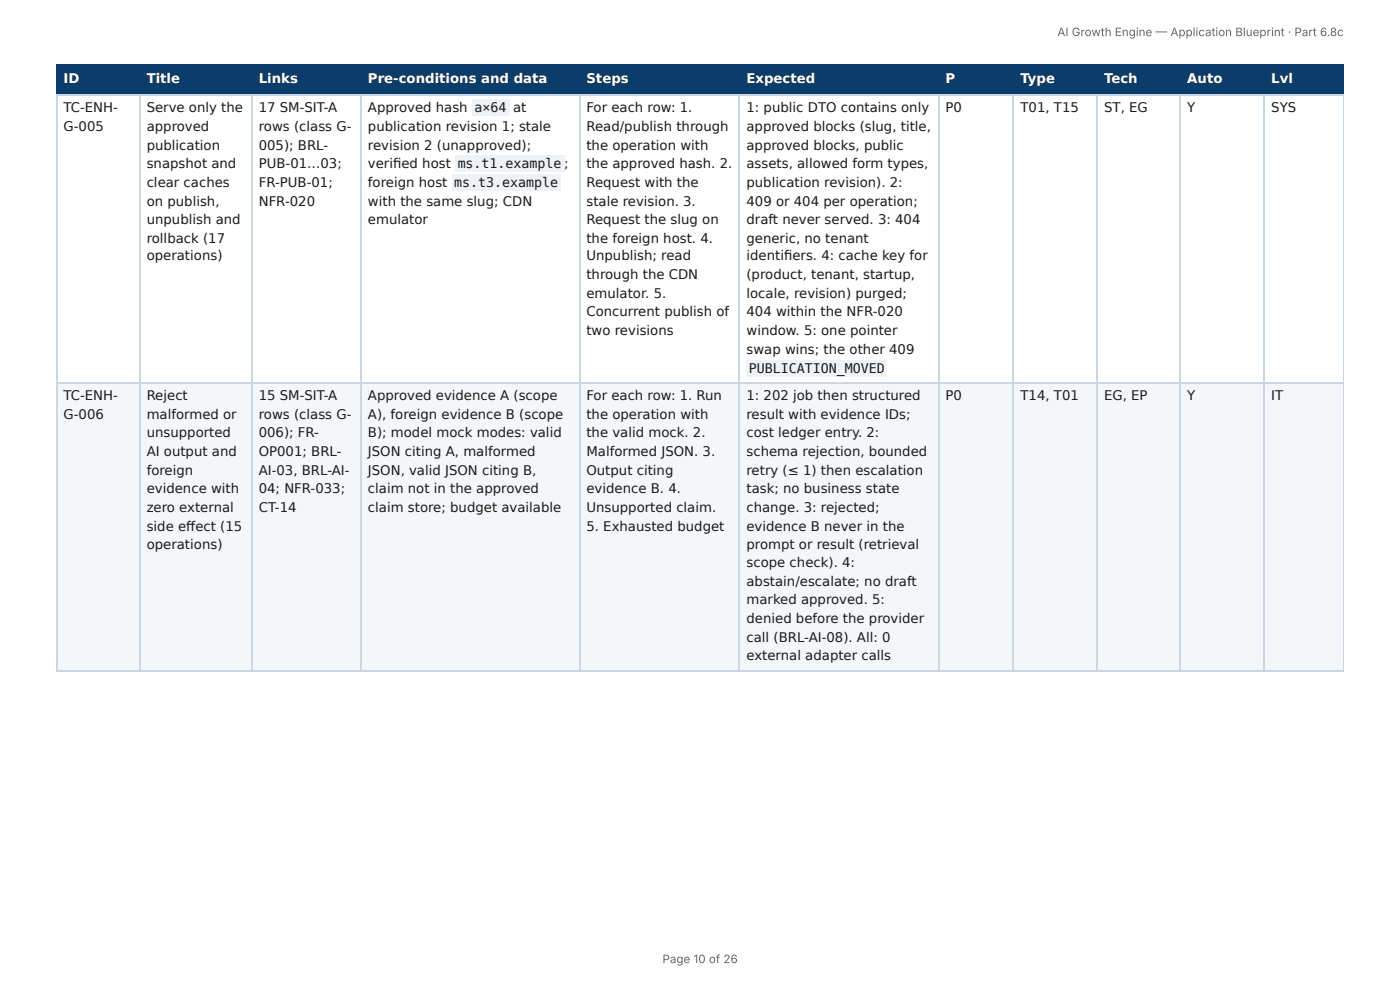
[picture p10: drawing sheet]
<svg xmlns="http://www.w3.org/2000/svg" width="297mm" height="210mm" viewBox="0 0 297 210" stroke-linecap="round" stroke-linejoin="round" font-family="sans-serif">
<defs><g id="words">
<g font-size="2.8" fill="#fff">
<text x="13.5" y="17.7">ID</text>
<text x="31.2" y="17.7">Title</text>
<text x="55" y="17.7">Links</text>
<text x="78.2" y="17.7">Pre-conditions and data</text>
<text x="124.6" y="17.7">Steps</text>
<text x="158.5" y="17.7">Expected</text>
<text x="200.8" y="17.7">P</text>
<text x="216.7" y="17.7">Type</text>
<text x="234.5" y="17.7">Tech</text>
<text x="252.2" y="17.7">Auto</text>
<text x="270" y="17.7">Lvl</text>
</g>
<g font-size="2.8" fill="#1a1a1a">
<text x="13.5" y="23.8">TC-ENH-</text>
<text x="31.2" y="23.8">Serve only the</text>
<text x="55" y="23.8">17 SM-SIT-A</text>
<text x="78.2" y="23.8">Approved hash</text>
<text x="100.8" y="23.8">a×64</text>
<text x="109" y="23.8">at</text>
<text x="124.6" y="23.8">For each row: 1.</text>
<text x="158.5" y="23.8">1: public DTO contains only</text>
<text x="200.8" y="23.8">P0</text>
<text x="216.7" y="23.8">T01, T15</text>
<text x="234.5" y="23.8">ST, EG</text>
<text x="252.2" y="23.8">Y</text>
<text x="270" y="23.8">SYS</text>
<text x="13.5" y="27.8">G-005</text>
<text x="31.2" y="27.8">approved</text>
<text x="55" y="27.8">rows (class G-</text>
<text x="78.2" y="27.8">publication revision 1; stale</text>
<text x="124.6" y="27.8">Read/publish through</text>
<text x="158.5" y="27.8">approved blocks (slug, title,</text>
<text x="31.2" y="31.8">publication</text>
<text x="31.2" y="35.7">snapshot and</text>
<text x="55" y="31.8">005); BRL-</text>
<text x="55" y="35.7">PUB-01…03;</text>
<text x="78.2" y="31.8">revision 2 (unapproved);</text>
<text x="78.2" y="35.7">verifi ed host</text>
<text x="97.2" y="35.7">ms.t1.example ;</text>
<text x="124.6" y="31.8">the operation with</text>
<text x="124.6" y="35.7">the approved hash. 2.</text>
<text x="158.5" y="31.8">approved blocks, public</text>
<text x="158.5" y="35.7">assets, allowed form types,</text>
<text x="31.2" y="39.7">clear caches</text>
<text x="55" y="39.7">FR-PUB-01;</text>
<text x="78.2" y="39.7">foreign host</text>
<text x="96.5" y="39.7">ms.t3.example</text>
<text x="124.6" y="39.7">Request with the</text>
<text x="158.5" y="39.7">publication revision). 2:</text>
<text x="31.2" y="43.7">on publish,</text>
<text x="31.2" y="47.6">unpublish and</text>
<text x="55" y="43.7">NFR-020</text>
<text x="78.2" y="43.7">with the same slug; CDN</text>
<text x="78.2" y="47.6">emulator</text>
<text x="124.6" y="43.7">stale revision. 3.</text>
<text x="124.6" y="47.6">Request the slug on</text>
<text x="158.5" y="43.7">409 or 404 per operation;</text>
<text x="158.5" y="47.6">draft never served. 3: 404</text>
<text x="31.2" y="51.6">rollback (17</text>
<text x="124.6" y="51.6">the foreign host. 4.</text>
<text x="158.5" y="51.6">generic, no tenant</text>
<text x="31.2" y="55.3">operations)</text>
<text x="124.6" y="55.3">Unpublish; read</text>
<text x="124.6" y="59.3">through the CDN</text>
<text x="158.5" y="55.3">identifi ers. 4: cache key for</text>
<text x="158.5" y="59.3">(product, tenant, startup,</text>
<text x="124.6" y="63.2">emulator. 5.</text>
<text x="158.5" y="63.2">locale, revision) purged;</text>
<text x="124.6" y="67.2">Concurrent publish of</text>
<text x="124.6" y="71.2">two revisions</text>
<text x="158.5" y="67.2">404 within the NFR-020</text>
<text x="158.5" y="71.2">window. 5: one pointer</text>
<text x="158.5" y="75.1">swap wins; the other 409</text>
<text x="159.1" y="79.1">PUBLICATION_MOVED</text>
<text x="13.5" y="84.9">TC-ENH-</text>
<text x="13.5" y="88.9">G-006</text>
<text x="31.2" y="84.9">Reject</text>
<text x="31.2" y="88.9">malformed or</text>
<text x="55" y="84.9">15 SM-SIT-A</text>
<text x="55" y="88.9">rows (class G-</text>
<text x="78.2" y="84.9">Approved evidence A (scope</text>
<text x="78.2" y="88.9">A), foreign evidence B (scope</text>
<text x="124.6" y="84.9">For each row: 1. Run</text>
<text x="124.6" y="88.9">the operation with</text>
<text x="158.5" y="84.9">1: 202 job then structured</text>
<text x="158.5" y="88.9">result with evidence IDs;</text>
<text x="200.8" y="84.9">P0</text>
<text x="216.7" y="84.9">T14, T01</text>
<text x="234.5" y="84.9">EG, EP</text>
<text x="252.2" y="84.9">Y</text>
<text x="270" y="84.9">IT</text>
<text x="31.2" y="92.9">unsupported</text>
<text x="55" y="92.9">006); FR-</text>
<text x="78.2" y="92.9">B); model mock modes: valid</text>
<text x="124.6" y="92.9">the valid mock. 2.</text>
<text x="158.5" y="92.9">cost ledger entry. 2:</text>
<text x="31.2" y="96.8">AI output and</text>
<text x="31.2" y="100.8">foreign</text>
<text x="55" y="96.8">OP001; BRL-</text>
<text x="55" y="100.8">AI-03, BRL-AI-</text>
<text x="78.2" y="96.8">JSON citing A, malformed</text>
<text x="78.2" y="100.8">JSON, valid JSON citing B,</text>
<text x="124.6" y="96.8">Malformed JSON. 3.</text>
<text x="124.6" y="100.8">Output citing</text>
<text x="158.5" y="96.8">schema rejection, bounded</text>
<text x="158.5" y="100.8">retry (≤ 1) then escalation</text>
<text x="31.2" y="104.8">evidence with</text>
<text x="55" y="104.8">04; NFR-033;</text>
<text x="78.2" y="104.8">claim not in the approved</text>
<text x="124.6" y="104.8">evidence B. 4.</text>
<text x="158.5" y="104.8">task; no business state</text>
<text x="31.2" y="108.7">zero external</text>
<text x="31.2" y="112.7">side eff ect (15</text>
<text x="55" y="108.7">CT-14</text>
<text x="78.2" y="108.7">claim store; budget available</text>
<text x="124.6" y="108.7">Unsupported claim.</text>
<text x="124.6" y="112.7">5. Exhausted budget</text>
<text x="158.5" y="108.7">change. 3: rejected;</text>
<text x="158.5" y="112.7">evidence B never in the</text>
<text x="31.2" y="116.7">operations)</text>
<text x="158.5" y="116.7">prompt or result (retrieval</text>
<text x="158.5" y="120.4">scope check). 4:</text>
<text x="158.5" y="124.4">abstain/escalate; no draft</text>
<text x="158.5" y="128.3">marked approved. 5:</text>
<text x="158.5" y="132.3">denied before the provider</text>
<text x="158.5" y="136.3">call (BRL-AI-08). All: 0</text>
<text x="158.5" y="140.2">external adapter calls</text>
</g>
<g font-size="2.5" fill="#666">
<text x="224.6" y="7.7">AI Growth Engine — Application Blueprint · Part 6.8c</text>
<text x="140.7" y="204.5">Page 10 of 26</text>
</g>
</g></defs>
<g fill="#0b3d6b">
<path d="M12.2 14h17.4v6.1h-17.4z"/>
<path d="M29.6 14h23.8v6.1h-23.8z"/>
<path d="M53.4 14h23.3v6.1h-23.3z"/>
<path d="M76.7 14h46.3v6.1h-46.3z"/>
<path d="M123 14h34.2v6.1h-34.2z"/>
<path d="M157.2 14h42v6.1h-42z"/>
<path d="M199.2 14h16.2v6.1h-16.2z"/>
<path d="M215.4 14h17.7v6.1h-17.7z"/>
<path d="M233.1 14h17.7v6.1h-17.7z"/>
<path d="M250.8 14h17.8v6.1h-17.8z"/>
<path d="M268.6 14h16.8v6.1h-16.8z"/>
</g>
<g fill="#f4f7fa">
<path d="M12.2 81.5h17.4v61.1h-17.4z"/>
<path d="M29.6 81.5h23.8v61.1h-23.8z"/>
<path d="M53.4 81.5h23.3v61.1h-23.3z"/>
<path d="M76.7 81.5h46.3v61.1h-46.3z"/>
<path d="M123 81.5h34.2v61.1h-34.2z"/>
<path d="M157.2 81.5h42v61.1h-42z"/>
<path d="M199.2 81.5h16.2v61.1h-16.2z"/>
<path d="M215.4 81.5h17.7v61.1h-17.7z"/>
<path d="M233.1 81.5h17.7v61.1h-17.7z"/>
<path d="M250.8 81.5h17.8v61.1h-17.8z"/>
<path d="M268.6 81.5h16.8v61.1h-16.8z"/>
</g>
<g fill="none" stroke="#0b3d6b" stroke-width=".26">
<path d="M11.9 13.9h273.5M12 13.8v6.6M29.8 13.8v6.6M53.6 13.8v6.6M76.6 13.8v6.6M123.2 13.8v6.6M157 13.8v6.6M199.4 13.8v6.6M215.2 13.8v6.6M233 13.8v6.6M250.7 13.8v6.6M268.4 13.8v6.6"/>
<path d="M11.9 20.2h273.5"/>
</g>
<path d="M285.3 13.8v6.6" fill="none" stroke="#0b3d6b" stroke-width=".21"/>
<g fill="none" stroke="#c9d6e3" stroke-width=".26">
<path d="M11.9 20.2h273.5M12 20.4v122.2M29.8 20.4v122.2M53.6 20.4v122.2M76.6 20.4v122.2M123.2 20.4v122.2M157 20.4v122.2M199.4 20.4v122.2M215.2 20.4v122.2M233 20.4v122.2M250.7 20.4v122.2M268.4 20.4v122.2"/>
<path d="M11.9 81.4h273.5M11.9 142.5h273.5"/>
</g>
<path d="M285.3 20.4v122.2" fill="none" stroke="#c9d6e3" stroke-width=".21"/>
<g fill="#eef2f6">
<path d="M100.3 21.2h7.9v3.4h-7.9z"/>
<path d="M96.6 33.1h23.3v3.4h-23.3z"/>
<path d="M96 37h23.1v3.5h-23.1z"/>
<path d="M158.5 76.5h29.9v3.4h-29.9z"/>
</g>
<use href="#words"/>
</svg>
